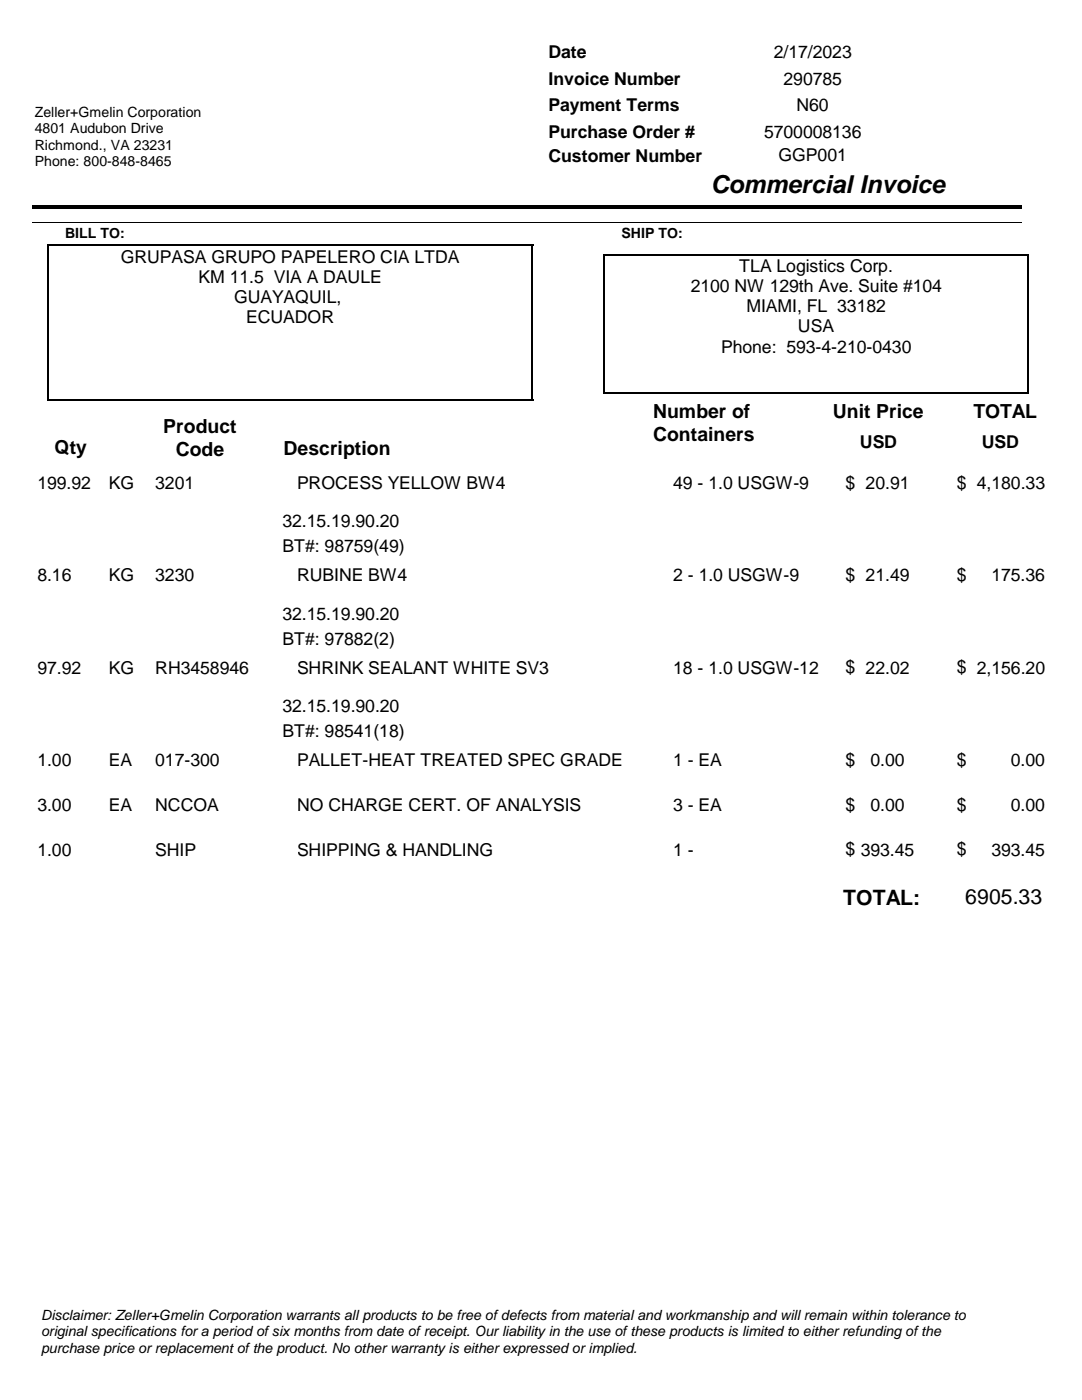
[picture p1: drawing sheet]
<svg xmlns="http://www.w3.org/2000/svg" width="216mm" height="279mm" viewBox="0 0 216 279" stroke-linecap="round" stroke-linejoin="round" font-family="sans-serif">
<defs><g id="words">
<text font-size="4.9" x="141.8" y="38.6">Commercial Invoice</text>
<g font-size="4.2">
<text x="168.3" y="180.6">TOTAL:</text>
<text x="192.7" y="180.4">6905.33</text>
</g>
<g font-size="3.9">
<text x="130.4" y="83.4">Number of</text>
<text x="166.2" y="83.4">Unit Price</text>
<text x="194.3" y="83.4">TOTAL</text>
<text x="32.6" y="86.4">Product</text>
<text x="130.4" y="88.1">Containers</text>
<text x="10.9" y="90.6">Qty</text>
<text x="35.1" y="91">Code</text>
<text x="56.6" y="90.7">Description</text>
</g>
<g font-size="3.5">
<text x="109.5" y="11.6">Date</text>
<text x="154.4" y="11.6">2/17/2023</text>
<text x="109.5" y="16.9">Invoice Number</text>
<text x="156.4" y="16.9">290785</text>
<text x="109.5" y="22.2">Payment Terms</text>
<text x="159" y="22.2">N60</text>
<text x="109.5" y="27.5">Purchase Order #</text>
<text x="152.5" y="27.5">5700008136</text>
<text x="109.5" y="32.3">Customer Number</text>
<text x="155.4" y="32.2">GGP001</text>
<text x="24.1" y="52.4">GRUPASA GRUPO PAPELERO CIA LTDA</text>
<text x="39.6" y="56.4">KM 11.5 VIA A DAULE</text>
<text x="137.8" y="58.3">2100 NW 129th Ave. Suite #104</text>
<text x="147.5" y="54.3">TLA Logistics Corp.</text>
<text x="46.7" y="60.5">GUAYAQUIL,</text>
<text x="49.1" y="64.5">ECUADOR</text>
<text x="149" y="62.3">MIAMI, FL 33182</text>
<text x="143.9" y="70.4">Phone: 593-4-210-0430</text>
<text x="159.3" y="66.3">USA</text>
<text x="171.6" y="89.5">USD</text>
<text x="196" y="89.5">USD</text>
<text x="7.5" y="97.6">199.92</text>
<text x="21.7" y="97.6">KG</text>
<text x="31" y="97.6">3201</text>
<text x="59.3" y="97.6">PROCESS YELLOW BW4</text>
<text x="134.4" y="97.6">49 - 1.0 USGW-9</text>
<text x="168.8" y="97.6">$</text>
<text x="172.8" y="97.6">20.91</text>
<text x="191" y="97.6">$</text>
<text x="195" y="97.6">4,180.33</text>
<text x="56.4" y="105.2">32.15.19.90.20</text>
<text x="56.4" y="110.2">BT#: 98759(49)</text>
<text x="7.5" y="116">8.16</text>
<text x="21.7" y="116">KG</text>
<text x="31" y="116">3230</text>
<text x="59.3" y="116">RUBINE BW4</text>
<text x="134.4" y="116">2 - 1.0 USGW-9</text>
<text x="168.8" y="116">$</text>
<text x="172.8" y="116">21.49</text>
<text x="191" y="116">$</text>
<text x="197.9" y="116">175.36</text>
<text x="56.4" y="123.7">32.15.19.90.20</text>
<text x="56.4" y="128.7">BT#: 97882(2)</text>
<text x="7.5" y="134.4">97.92</text>
<text x="21.7" y="134.4">KG</text>
<text x="31" y="134.4">RH3458946</text>
<text x="59.3" y="134.4">SHRINK SEALANT WHITE SV3</text>
<text x="134.4" y="134.4">18 - 1.0 USGW-12</text>
<text x="168.8" y="134.4">$</text>
<text x="172.8" y="134.4">22.02</text>
<text x="191" y="134.4">$</text>
<text x="195" y="134.4">2,156.20</text>
<text x="56.4" y="142.1">32.15.19.90.20</text>
<text x="56.4" y="147.1">BT#: 98541(18)</text>
<text x="7.5" y="152.9">1.00</text>
<text x="21.7" y="152.9">EA</text>
<text x="31" y="152.9">017-300</text>
<text x="59.3" y="152.9">PALLET-HEAT TREATED SPEC GRADE</text>
<text x="134.4" y="152.9">1 - EA</text>
<text x="168.8" y="152.8">$</text>
<text x="173.7" y="152.9">0.00</text>
<text x="191" y="152.8">$</text>
<text x="201.7" y="152.9">0.00</text>
<text x="7.5" y="161.8">3.00</text>
<text x="21.7" y="161.8">EA</text>
<text x="31" y="161.8">NCCOA</text>
<text x="59.3" y="161.8">NO CHARGE CERT. OF ANALYSIS</text>
<text x="134.4" y="161.8">3 - EA</text>
<text x="168.8" y="161.8">$</text>
<text x="173.7" y="161.8">0.00</text>
<text x="191" y="161.8">$</text>
<text x="201.7" y="161.8">0.00</text>
<text x="7.5" y="170.8">1.00</text>
<text x="31" y="170.8">SHIP</text>
<text x="59.3" y="170.8">SHIPPING &amp; HANDLING</text>
<text x="134.4" y="170.8">1 -</text>
<text x="168.8" y="170.7">$</text>
<text x="171.8" y="170.8">393.45</text>
<text x="191" y="170.7">$</text>
<text x="197.9" y="170.8">393.45</text>
</g>
<g font-size="2.8">
<text x="6.9" y="23.4">Zeller+Gmelin Corporation</text>
<text x="6.9" y="26.6">4801 Audubon Drive</text>
<text x="6.9" y="29.9">Richmond., VA 23231</text>
<text x="6.9" y="33.2">Phone: 800-848-8465</text>
<text x="13" y="47.5">BILL TO:</text>
<text x="124" y="47.5">SHIP TO:</text>
<text x="8.2" y="263.4">Disclaimer: Zeller+Gmelin Corporation warrants all products to be free of defects from material and workmanship and will remain within tolerance to</text>
<text x="8.2" y="266.7">original specifications for a period of six months from date of receipt. Our liability in the use of these products is limited to either refunding of the</text>
<text x="8.2" y="270">purchase price or replacement of the product. No other warranty is either expressed or implied.</text>
</g>
</g></defs>
<path d="M120.4 50.8h84.9M205.2 50.6v27.9" fill="none" stroke="#000" stroke-width=".35"/>
<path d="M9.3 49h97.1M9.5 48.8v31.3M106.3 48.8v31.3M120.6 50.6v27.9M9.3 79.9h97.1M120.4 78.3h84.9" fill="none" stroke="#000" stroke-width=".36"/>
<path d="M6.3 40.9h197.5v.7h-197.5z" fill-rule="evenodd" fill="#000"/>
<path d="M6.3 44.5h197.5" fill="none" stroke="#000" stroke-width=".2"/>
<g fill="#fff">
<path d="M6.3 6.4h72v14.5h-72z" fill-rule="evenodd"/>
<path d="M6.3 6.4h72v14.5h-72z" fill-rule="evenodd"/>
<path d="M169.2 94h15.8v3.9h-15.8z" fill-rule="evenodd"/>
<path d="M30.7 94h28.7v3.9h-28.7z" fill-rule="evenodd"/>
<path d="M168.1 94h3.2v6.3h-3.2z" fill-rule="evenodd"/>
<path d="M190.3 94h3.2v6.3h-3.2z" fill-rule="evenodd"/>
<path d="M169.2 112.4h15.8v3.9h-15.8z" fill-rule="evenodd"/>
<path d="M30.7 112.4h28.7v3.9h-28.7z" fill-rule="evenodd"/>
<path d="M168.1 112.4h3.2v6.3h-3.2z" fill-rule="evenodd"/>
<path d="M190.3 112.4h3.2v6.3h-3.2z" fill-rule="evenodd"/>
<path d="M169.2 130.8h15.8v3.9h-15.8z" fill-rule="evenodd"/>
<path d="M30.7 130.8h28.7v3.9h-28.7z" fill-rule="evenodd"/>
<path d="M168.1 130.8h3.2v6.4h-3.2z" fill-rule="evenodd"/>
<path d="M190.3 130.8h3.2v6.4h-3.2z" fill-rule="evenodd"/>
<path d="M169.2 149.3h15.8v3.9h-15.8z" fill-rule="evenodd"/>
<path d="M30.7 149.3h28.7v3.9h-28.7z" fill-rule="evenodd"/>
<path d="M168.1 149.2h3.2v6.4h-3.2z" fill-rule="evenodd"/>
<path d="M190.3 149.2h3.2v6.4h-3.2z" fill-rule="evenodd"/>
<path d="M169.2 158.2h15.8v3.9h-15.8z" fill-rule="evenodd"/>
<path d="M30.7 158.2h28.7v3.9h-28.7z" fill-rule="evenodd"/>
<path d="M168.1 158.2h3.2v6.3h-3.2z" fill-rule="evenodd"/>
<path d="M190.3 158.2h3.2v6.3h-3.2z" fill-rule="evenodd"/>
<path d="M169.2 167.2h15.8v3.9h-15.8z" fill-rule="evenodd"/>
<path d="M30.7 167.2h28.7v3.9h-28.7z" fill-rule="evenodd"/>
<path d="M168.1 167.1h3.2v6.4h-3.2z" fill-rule="evenodd"/>
<path d="M190.3 167.1h3.2v6.4h-3.2z" fill-rule="evenodd"/>
</g>
<use href="#words"/>
</svg>
